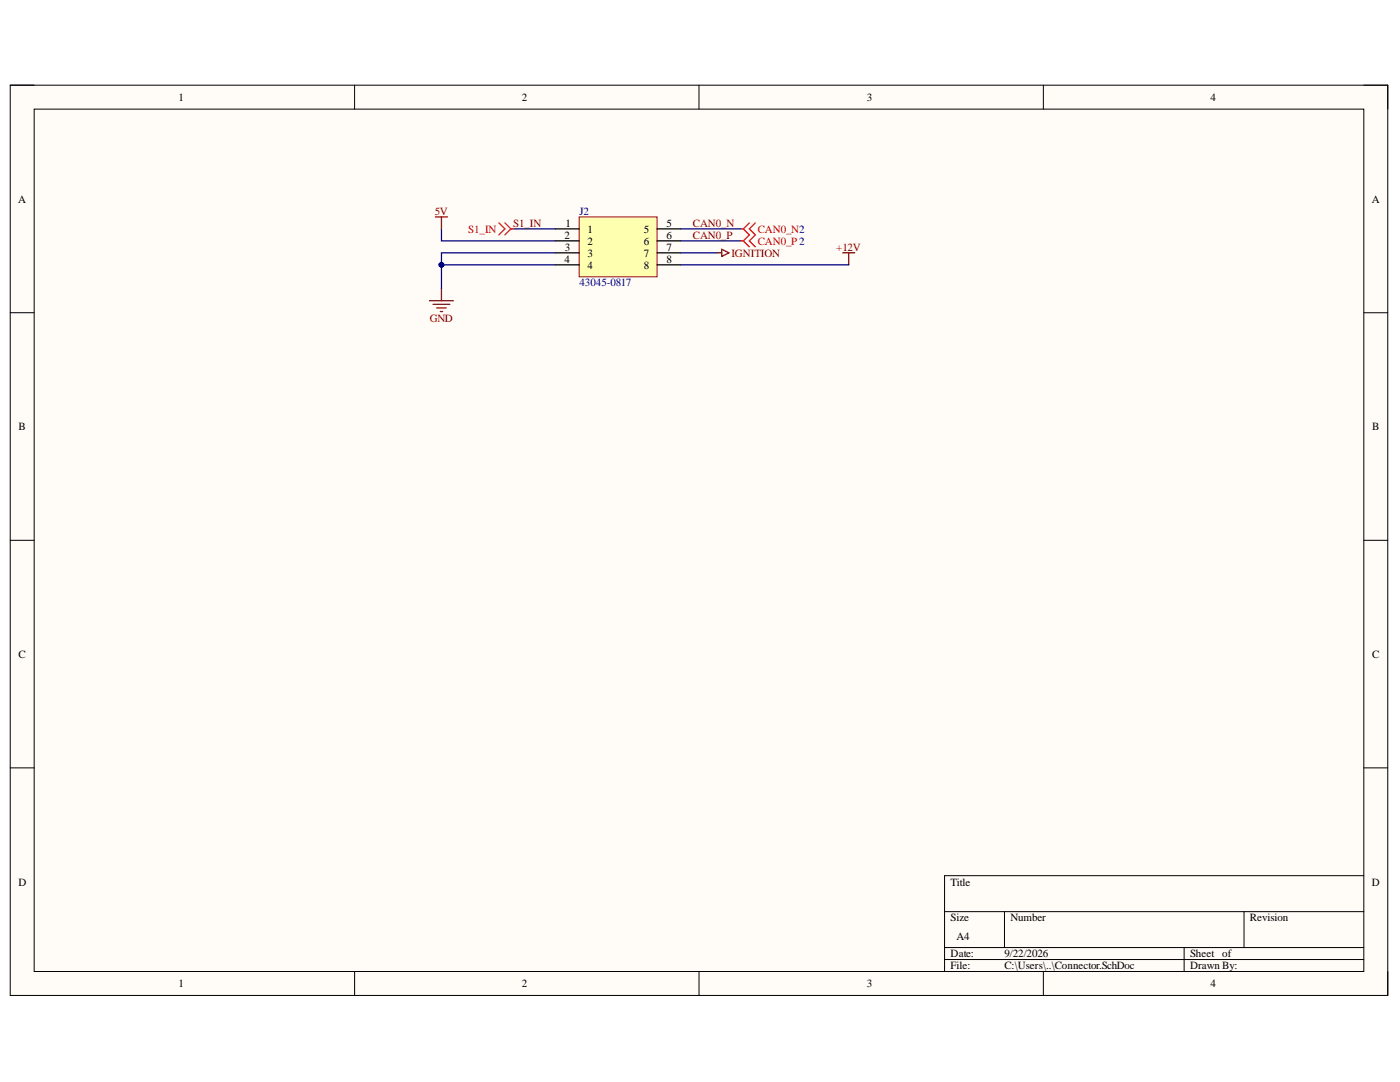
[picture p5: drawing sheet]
<svg xmlns="http://www.w3.org/2000/svg" width="279mm" height="216mm" viewBox="0 0 279 216" stroke-linecap="round" stroke-linejoin="round" font-family="sans-serif">
<defs><g id="words">
<g font-size="2.2">
<text x="35.6" y="20.1">1</text>
<text x="104.1" y="20.1">2</text>
<text x="173" y="20.1">3</text>
<text x="241.6" y="20.1">4</text>
<text x="3.6" y="40.4">A</text>
<text x="273.8" y="40.4">A</text>
<text x="112.7" y="47.6">2</text>
<text x="112.8" y="45.2">1</text>
<text x="117.2" y="46.4">1</text>
<text x="128.5" y="46.4">5</text>
<text x="133" y="45.2">5</text>
<text x="133" y="47.6">6</text>
<text x="112.7" y="52.4">4</text>
<text x="112.7" y="50.1">3</text>
<text x="117.2" y="48.8">2</text>
<text x="117.2" y="51.2">3</text>
<text x="117.2" y="53.6">4</text>
<text x="128.5" y="48.8">6</text>
<text x="128.5" y="51.2">7</text>
<text x="128.5" y="53.6">8</text>
<text x="133" y="50.1">7</text>
<text x="133" y="52.4">8</text>
<text x="3.7" y="85.8">B</text>
<text x="273.9" y="85.8">B</text>
<text x="3.7" y="131.3">C</text>
<text x="273.9" y="131.3">C</text>
<text x="3.7" y="176.7">D</text>
<text x="189.7" y="176.7">Title</text>
<text x="273.8" y="176.7">D</text>
<text x="189.7" y="183.8">Size</text>
<text x="201.6" y="183.8">Number</text>
<text x="249.4" y="183.8">Revision</text>
<text x="189.7" y="191">Date:</text>
<text x="190.9" y="187.5">A4</text>
<text x="200.5" y="191">9/22/2026</text>
<text x="237.5" y="191">Sheet of</text>
<text x="35.6" y="197">1</text>
<text x="104.1" y="197">2</text>
<text x="173" y="197">3</text>
<text x="189.7" y="193.4">File:</text>
<text x="200.5" y="193.4">C:\Users\..\Connector.SchDoc</text>
<text x="237.5" y="193.4">Drawn By:</text>
<text x="241.6" y="197">4</text>
</g>
<g font-size="2.2" fill="#800000">
<text x="86.8" y="42.9">5V</text>
<text x="102.4" y="45.2">S1_IN</text>
<text x="138.3" y="45.2">CAN0_N</text>
<text x="138.3" y="47.6">CAN0_P</text>
<text x="146" y="51.2">IGNITION</text>
<text x="166.9" y="50.1">+12V</text>
<text x="85.8" y="64.4">GND</text>
</g>
<g font-size="2.2" fill="#f00">
<text x="93.5" y="46.4">S1_IN</text>
<text x="151.2" y="46.4">CAN0_N2</text>
<text x="151.2" y="48.8">CAN0_P 2</text>
</g>
<g font-size="2.2" fill="#000080">
<text x="115.6" y="42.9">J2</text>
<text x="115.6" y="57.2">43045-0817</text>
</g>
</g></defs>
<path d="M2 17h275v181.6h-275z" fill-rule="evenodd" fill="#fffcf8"/>
<path d="M2 17h275v181.6h-275z" fill="none" stroke="#000" stroke-width=".2"/>
<path d="M6.8 21.8h265.4v172.1h-265.4z" fill-rule="evenodd" fill="#fffcf8"/>
<g fill="none" stroke="#000" stroke-width=".2">
<path d="M2 17h4.8M70.8 17v4.8M139.5 17v4.8M208.2 17v4.8M272.2 17h4.8v4.8M6.8 21.8h265.4v172.1h-265.4zM2 62.4h4.8M272.2 62.4h4.8M2 107.8h4.8M272.2 107.8h4.8M2 153.2h4.8M272.2 153.2h4.8"/>
<path d="M272.2 174.7h-83.7v19.2M70.8 193.9v4.7M139.5 193.9v4.7M188.5 181.9h83.7M188.5 189.1h83.7M188.5 191.5h83.7M200.5 181.9v7.2M208.2 193.9v4.7M236.3 189.1v4.8M248.3 181.9v7.2M277 193.9v4.7"/>
</g>
<path d="M115.6 43.3h15.5v11.9h-15.5z" fill-rule="evenodd" fill="#ffffb0"/>
<path d="M115.6 43.3h15.5v11.9h-15.5z" fill="none" stroke="#800000" stroke-width=".2"/>
<path d="M110.8 45.7h4.8M110.8 48.1h4.8M110.8 50.5h4.8M110.8 52.8h4.8M131.1 45.7h4.8M131.1 48.1h4.8M131.1 50.5h4.8M131.1 52.8h4.8" fill="none" stroke="#000" stroke-width=".25"/>
<path d="M88.1 57.6v2.4M143.1 50.5h.9M144 49.7l1.5 .8-1.5 .7zM168.2 50.5h2.4M169.4 50.5v2.3M85.7 60h4.8M86.4 60.7h3.4M87.1 61.4h2M87.9 62.2h.4" fill="none" stroke="#800000" stroke-width=".25"/>
<path d="M147.9 45.7h.4M148.3 45.7l1.2 1.2M149.5 44.5l-1.2 1.2M150.7 44.5l-1.2 1.2 1.2 1.2" fill="none" stroke="#f00" stroke-width=".25"/>
<path d="M110.8 52.8h-22.7v4.8" fill="none" stroke="#000080" stroke-width=".25"/>
<circle cx="88.1" cy="52.8" r=".48" fill="#000080"/>
<circle cx="88.1" cy="52.8" r=".48" fill="none" stroke="#000080" stroke-width=".2"/>
<path d="M88.1 45.7v2.4h22.7M102.4 45.7h8.4M110.8 50.5h-22.7v2.3M135.9 52.8h33.5M135.9 45.7h12M135.9 50.5h7.2M135.9 48.1h12" fill="none" stroke="#000080" stroke-width=".25"/>
<path d="M99.6 44.5l1.2 1.2-1.2 1.2M100.8 44.5l1.2 1.2M102 45.7l-1.2 1.2M102 45.7h.4M147.9 48.1h.4M148.3 48.1l1.2 1.2M149.5 46.9l-1.2 1.2M150.7 46.9l-1.2 1.2 1.2 1.2" fill="none" stroke="#f00" stroke-width=".25"/>
<path d="M86.9 43.3h2.4M88.1 43.3v2.4" fill="none" stroke="#800000" stroke-width=".25"/>
<circle cx="88.1" cy="52.8" r=".48" fill="#000080"/>
<circle cx="88.1" cy="52.8" r=".48" fill="none" stroke="#000080" stroke-width=".2"/>
<use href="#words"/>
</svg>
